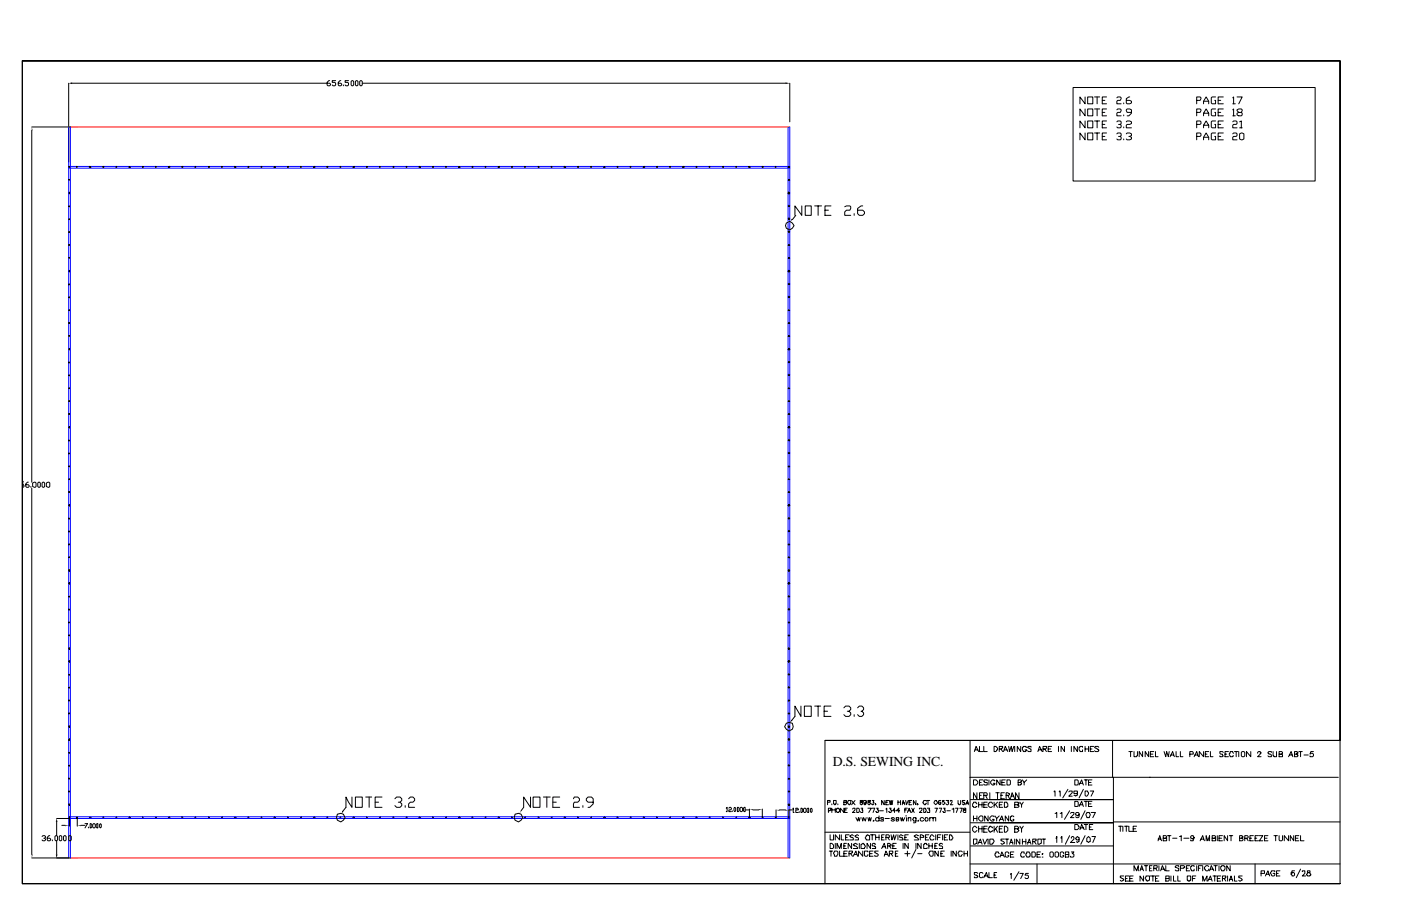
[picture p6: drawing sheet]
<svg xmlns="http://www.w3.org/2000/svg" width="432mm" height="279mm" viewBox="0 0 432 279" stroke-linecap="round" stroke-linejoin="round" font-family="sans-serif">
<defs><g id="words">
<text font-size="4.2" x="256.6" y="236.3">D.S. SEWING INC.</text>
</g></defs>
<g fill="none" stroke="#000" stroke-width=".31">
<path d="M6.9 18.8h406.1v209.5h-158.7v44.2M6.9 18.8v253.7h406.1M6.9 18.8h406.1v253.7M9.8 39.2h14M21.2 25.7v24.3M101.6 24.9l-.8 .5v.8l.3 .3h.5l.3-.3-.3-.5h-79.4M103.5 24.9h-1.1v.5h.8l.3 .3v.5l-.3 .3h-.5l-.3-.3M105 24.9l-.8 .5v.8l.3 .3h.5l.3-.6-.3-.2h-.8M105.8 26.2v.3M107.4 24.9h-1v.5h.8l.2 .3v.5l-.2 .3h-.6l-.2-.3M108.5 24.9l.5 .2v1.1l-.3 .3-.5-.3v-1.1zM109.5 25.1l.3-.2 .5 .2v1.1l-.2 .3-.6-.3z"/>
<path d="M110.9 25.1l.2-.2 .6 .2v1.1l-.3 .3-.5-.3zM111.7 25.7h130.4M243.4 25.7v11.9M330.7 27h74.6v28.8h-74.6zM334.4 29.9v2.1l-1.6-2.1v2.1M334.4 33.6v2.1l-1.6-2.1v2.1M334.4 37.3v2.1l-1.6-2.1v2.1M335.2 29.9h1.6v2.1h-1.6zM335.2 33.6h1.6v2.1h-1.6zM335.2 37.3h1.6v2.1h-1.6zM337.3 29.9h1.6M337.3 33.6h1.6"/>
<path d="M337.3 37.3h1.6M338.1 29.9v2.1M338.1 33.6v2.1M338.1 37.3v2.1M339.7 31h.8M339.7 34.7h.8M339.7 38.4h.8M341 29.9h-1.3v2.1h1.3M341 33.6h-1.3v2.1h1.3M341 37.3h-1.3v2.1h1.3M344.2 30.2l.3-.3h.8l.2 .3-.2 .8h-.8l-.3 .2v.8h1.3M344.2 33.9l.3-.3h.8l.2 .3-.2 .8h-.8l-.3 .2v.8h1.3"/>
<path d="M344.2 37.6l.3-.3h.8l.2 .3v.5l-.2 .3h-.5M345.3 38.4l.2 .2v.6l-.2 .2h-.8l-.3-.2M346.3 31.8v.2M346.3 35.5v.2M346.3 39.2v.2M347.1 37.6l.3-.3h.8l.5 .3v.5l-.5 .3h-.8l-.3 .2v.8h1.6M348.2 29.9l-1.1 .5v1.4l.3 .2h.8l.5-.2v-.6l-.5-.2h-1.1M348.7 34.7h-1.3l-.3-.6 .3-.5h.8l.5 .3v1l-.8 .8h-.5M368.8 31h1.1l.3-.8-.3-.3h-1.1v2.1M368.8 34.7h1.1l.3-.8-.3-.3h-1.1v2.1M368.8 38.4h1.1l.3-.3v-.5l-.3-.3h-1.1v2.1M370.9 32v-.8l.8-1.3 .8 1.3v.8"/>
<path d="M370.9 35.7v-.8l.8-1.3 .8 1.3v.8M370.9 39.4v-.8l.8-1.3 .8 1.3v.8M370.9 31.2h1.6M370.9 34.9h1.6M370.9 38.6h1.6M374.6 29.9h-1l-.3 .3v1.6l.3 .2h1v-1h-.2M374.6 33.6h-1l-.3 .3v1.6l.3 .2h1v-1h-.2M374.6 37.3h-1l-.3 .3v1.6l.3 .2h1v-1h-.2M375.4 31h.8M375.4 34.7h.8M375.4 38.4h.8M377 29.9h-1.6v2.1h1.6"/>
<path d="M377 33.6h-1.6v2.1h1.6M377 37.3h-1.6v2.1h1.6M379.9 30.2l.3-.3v2.1M379.9 33.9l.3-.3v2.1M379.9 37.6l.3-.3h.8l.3 .3v.5l-.3 .3h-.8l-.3 .2v.8h1.4M379.9 32h.8M379.9 35.7h.8M381.3 29.9h1.6l-1.1 2.1M381.8 34.7l-.5-.6v-.2l.5-.3h.8l.3 .5-.3 .6h-.8l-.5 .2v.6l.5 .2h.8l.3-.2v-.6l-.3-.2M382.1 37.6l.5-.3v2.1M382.1 39.4h.8M9.8 40.2v108.5"/>
<path d="M21.2 55.3h.2v.3h-.2zM21.2 51.3h.2v.3h-.2zM21.4 59.3v.5l-.2-.3zM23.5 51.3h.3v.3h-.3zM27.5 51.3l.5 .3h-.5zM27.8 51.3v.3M31.8 51.3h.2v.3h-.2zM31.8 51.3v.3M35.7 51.3h.3v.3h-.3zM39.7 51.6l.3-.3 .2 .3zM40 51.3v.3M43.9 51.3h.3v.3h-.3z"/>
<path d="M43.9 51.3v.3M47.9 51.3h.3v.3h-.3zM52.1 51.3h.3v.3h-.5zM52.1 51.3v.3M56.1 51.3h.3v.3h-.3zM56.1 51.3v.3M60.1 51.3h.2v.3h-.2zM64.3 51.3h.3v.3h-.3zM64.3 51.3v.3M68.3 51.3h.2v.3h-.2zM72.2 51.3l.6 .3h-.6zM72.5 51.3v.3"/>
<path d="M76.5 51.3h.2v.3h-.2zM76.5 51.3v.3M80.4 51.3h.3v.3h-.3zM84.7 51.3l.2 .3h-.5zM84.7 51.3v.3M88.6 51.3h.3v.3h-.3zM88.6 51.3v.3M92.6 51.3h.3v.3h-.3zM96.6 51.6l.5-.3v.3zM96.8 51.3v.3M100.8 51.3h.3v.3h-.3zM100.8 51.3v.3"/>
<path d="M104.8 51.3h.2v.3h-.2zM108.7 51.6l.6-.3v.3zM109 51.3v.3M113 51.3h.2v.3h-.2zM113 51.3v.3M116.9 51.3h.3v.3h-.3zM121.2 51.3h.2v.3h-.2zM121.2 51.3v.3M125.1 51.3h.3v.3h-.3zM129.1 51.3l.5 .3h-.5zM129.4 51.3v.3M133.3 51.3h.3v.3h-.3z"/>
<path d="M133.3 51.3v.3M137.3 51.3h.3v.3h-.3zM141.3 51.6l.3-.3 .2 .3zM141.6 51.3v.3M145.5 51.3h.3v.3h-.3zM145.5 51.3v.3M149.5 51.3h.3v.3h-.3zM153.5 51.6l.5-.3v.3zM153.7 51.3v.3M157.7 51.3h.3v.3h-.3zM157.7 51.3v.3M161.7 51.3h.2v.3h-.2z"/>
<path d="M165.9 51.3h.3v.3h-.3zM165.9 51.3v.3M169.9 51.3h.2v.3h-.2zM173.8 51.3l.6 .3h-.6zM174.1 51.3v.3M178.1 51.3h.2v.3h-.2zM178.1 51.3v.3M182 51.3h.3v.3h-.3zM186 51.6l.3-.3 .2 .3zM186.3 51.3v.3M190.2 51.3h.3v.3h-.3zM190.2 51.3v.3"/>
<path d="M194.2 51.3h.3v.3h-.3zM198.4 51.3h.3v.3h-.5zM198.4 51.3v.3M202.4 51.3h.3v.3h-.3zM202.4 51.3v.3M206.4 51.3h.2v.3h-.2zM210.3 51.6l.6-.3v.3zM210.6 51.3v.3M214.6 51.3h.2v.3h-.2zM214.6 51.3v.3M218.5 51.3h.3v.3h-.3zM222.8 51.3h.2v.3h-.2z"/>
<path d="M222.8 51.3v.3M226.7 51.3h.3v.3h-.3zM230.7 51.3l.5 .3h-.5zM231 51.3v.3M234.9 51.3h.3v.3h-.3zM234.9 51.3v.3M238.9 51.3h.3v.3h-.3zM242.9 55.6l.3-.3 .2 .3zM242.9 51.6l.3-.3 .2 .3zM243.2 59.3v.2h-.3h.3v.3v-.3h.2h-.2zM243.2 51.3v.3M243.2 55.3v.3"/>
<path d="M243.2 59.3v.2M334.4 41v2.1l-1.6-2.1v2.1M335.2 41h1.6v2.1h-1.6zM337.3 41h1.6M338.1 41v2.1M339.7 42.1h.8M341 41h-1.3v2.1h1.3M344.2 41.3l.3-.3h.8l.2 .3v.5l-.2 .3h-.5M345.3 42.1l.2 .2v.6l-.2 .2h-.8l-.3-.2M346.3 42.9v.2M347.1 41.3l.3-.3h.8l.5 .3v.5l-.8 .3M348.2 42.1l.5 .2v.6l-.5 .2h-.8l-.3-.2"/>
<path d="M368.8 42.1h1.1l.3-.3v-.5l-.3-.3h-1.1v2.1M370.9 43.1v-.8l.8-1.3 .8 1.3v.8M370.9 42.3h1.6M374.6 41h-1l-.3 .3v1.6l.3 .2h1v-1h-.2M375.4 42.1h.8M377 41h-1.6v2.1h1.6M379.9 41.3l.3-.3h.8l.3 .3v.5l-.3 .3h-.8l-.3 .2v.8h1.4M382.1 41.3l.5-.3 .8 .3v1.6l-.5 .2-.8-.2zM21.2 79.4h.2v.2h-.2zM21.2 75.4h.2v.3h-.2zM21.2 71.4h.2v.3h-.2zM21.2 67.5h.2v.2h-.2z"/>
<path d="M21.2 63.5h.2v.3h-.2zM242.4 68.8l1-.5 .8 .5 .5 .8-.5 .8-.8 .5-1-.5-.3-.8zM242.9 79.6l.3-.2 .2 .2zM242.9 75.7l.3-.3 .2 .3zM242.9 71.4h.5l-.2 .3zM242.9 67.5h.5l-.2 .2zM242.9 63.5h.5l-.2 .3zM243.2 63.2v.3M243.2 67.2v.3M243.2 71.2v.2M243.2 75.4v.3M243.2 79.4v.2"/>
<path d="M245.3 66.4l-1.1 1.3M247.1 63.5v2.9l-2.1-2.9v2.9M248.2 63.5h1.8v2.9h-1.8zM251.1 63.5h2.1M252.1 63.5v2.9M254.3 64.8h1M256.1 63.5h-1.8v2.9h1.8M260.3 63.8l.6-.3h1l.3 .3-.3 1h-1l-.6 .6v1h1.9M263.3 65.9v.5M265.9 63.5h-.5l-1.1 .8v1.6l.5 .5h1.1l.5-.5v-.5l-.5-.6h-1.6M21.2 99.5h.2v.2h-.2zM21.2 95.5h.2v.3h-.2z"/>
<path d="M21.2 91.5h.2v.3h-.2zM21.2 87.6h.2v.2h-.2zM21.4 83.3v.6l-.2-.3zM242.9 99.7l.3-.2 .2 .2zM242.9 95.8l.3-.3 .2 .3zM242.9 91.5h.5l-.2 .3zM242.9 87.6h.5l-.2 .2zM243.2 83.3v.3h-.3h.3v.3v-.3h.2h-.2zM243.2 83.3v.3M243.2 87.3v.3M243.2 91.3v.2M243.2 95.5v.3"/>
<path d="M243.2 99.5v.2M21.2 119.6h.2v.3h-.2zM21.2 115.6h.2v.3h-.2zM21.2 111.7h.2v.2h-.2zM21.2 103.5h.2v.2h-.2zM21.4 107.4v.5l-.2-.2zM242.9 119.9l.3-.3 .2 .3zM242.9 115.6h.5l-.2 .3zM242.9 111.7h.5l-.2 .2zM242.9 103.7l.3-.2 .2 .2zM243.2 107.4v.3h-.3h.3v.2v-.2h.2h-.2zM243.2 103.5v.2"/>
<path d="M243.2 107.4v.3M243.2 111.4v.3M243.2 115.4v.2M243.2 119.6v.3M21.2 139.7h.2v.3h-.2zM21.2 135.7h.2v.3h-.2zM21.2 127.5h.2v.3h-.2zM21.2 123.6h.2v.2h-.2zM21.4 131.5v.5l-.2-.2zM242.9 139.7h.5l-.2 .3zM242.9 135.7h.5l-.2 .3zM242.9 127.8l.3-.3 .2 .3z"/>
<path d="M242.9 123.8l.3-.2 .2 .2zM243.2 131.5v.3h-.3h.3v.2v-.2h.2h-.2zM243.2 123.6v.2M243.2 127.5v.3M243.2 131.5v.3M243.2 135.5v.2M243.2 139.4v.3M7.1 149.2l.3 .6-.3 .5M7.1 148.4v.3M8.7 148.7l-.8 .5v.8l.3 .3h.5l.3-.5-.3-.3h-.8M9.5 150v.3M9.8 150.5v113"/>
<path d="M10.1 149l.5-.3 .5 .3v1l-.3 .3-.7-.3zM11.6 149l.3-.3 .5 .3v1l-.2 .3-.6-.3zM13 149l.2-.3 .6 .3v1l-.3 .3-.5-.3zM14.3 149l.5-.3 .5 .3v1l-.2 .3-.8-.3zM21.2 159.8h.2v.3h-.2zM21.2 151.6h.2v.3h-.2zM21.2 147.6h.2v.3h-.2zM21.2 143.7h.2v.2h-.2zM21.4 155.6v.5l-.2-.3zM242.9 159.8h.5l-.2 .3zM242.9 151.9l.3-.3 .2 .3zM242.9 147.9l.3-.3 .2 .3z"/>
<path d="M242.9 143.9l.3-.2 .2 .2zM243.2 155.6v.2h-.3h.3v.3v-.3h.2h-.2zM243.2 143.7v.2M243.2 147.6v.3M243.2 151.6v.3M243.2 155.6v.2M243.2 159.5v.3M21.2 175.7h.2v.5zM21.2 171.7h.2v.3h-.2zM21.2 167.7h.2v.3h-.2zM21.2 163.8h.2v.2h-.2zM21.4 179.7v.5l-.2-.3z"/>
<path d="M242.9 179.9h.3v.3v-.3h.2h-.2v-.2v.2zM242.9 175.9l.3-.2 .2 .2h-.2v.3v-.3zM242.9 172l.3-.3 .2 .3zM242.9 168l.3-.3 .2 .3zM242.9 163.8h.5l-.2 .2zM243.2 163.5v.3M243.2 167.7v.3M243.2 171.7v.3M243.2 175.7v.2M243.2 179.7v.2M21.2 199.8h.2v.5zM21.2 195.8h.2v.3h-.2z"/>
<path d="M21.2 191.8h.2v.3h-.2zM21.2 187.9h.2v.2h-.2zM21.2 183.9h.2v.2h-.2zM242.9 196.1l.3-.3 .2 .3zM242.9 192.1l.3-.3 .2 .3zM242.9 187.9h.5l-.2 .2zM242.9 183.9h.5l-.2 .2zM243.2 183.6v.3M243.2 187.6v.3M243.2 191.8v.3M243.2 195.8v.3M243.2 199.8v.2"/>
<path d="M21.2 219.9h.2v.2h-.2zM21.2 215.9h.2v.3h-.2zM21.2 211.9h.2v.3h-.2zM21.2 208h.2v.2h-.2zM21.4 203.7v.6l-.2-.3zM242.9 216.2l.3-.3 .2 .3zM242.9 211.9h.5l-.2 .3zM242.9 208h.5l-.2 .2zM242.9 204h.3v.3v-.3h.2h-.2v-.3v.3zM242.9 200l.3-.2 .2 .2h-.2v.3v-.3zM243.2 203.7v.3M243.2 207.7v.3"/>
<path d="M243.2 211.7v.2M243.2 215.9v.3M243.2 219.9v.2M246.9 217.8v3.1l-1.9-3.1v3.1l-1.1 1.3M247.9 217.8h2.1v3.1h-2.1zM251.1 217.8h1.8M252.1 217.8v3.1M254 219.3h1.1M256.1 217.8h-2.1v3.1h2.1M260.1 218.3l.5-.5h1.1l.5 .5v.5l-.5 .5h-.6M261.7 219.3l.5 .6v.5l-.5 .5h-1.1l-.5-.5M264.3 218.3l.5-.5h.8l.6 .5v.5l-.8 .5"/>
<path d="M265.6 219.3l.6 .6v.5l-.6 .5h-.8l-.5-.5M21.2 240h.2v.2h-.2zM21.2 236h.2v.3h-.2zM21.2 232h.2v.3h-.2zM21.2 223.8h.2v.6zM21.4 227.8v.5h-.2zM242.4 223l.8-.2 1 .2 .3 1.1-.3 .8-1 .5-.8-.5-.6-.8zM242.9 236h.5l-.2 .3zM242.9 232h.5l-.2 .3zM242.9 228.1h.3v-.3v.3h.2l-.2 .2zM242.9 224.1l.3-.3 .2 .3h-.2v.3v-.3zM242.9 220.1l.3-.2 .2 .2z"/>
<path d="M243.2 223.8v.3M243.2 227.8v.3M243.2 231.8v.2M243.2 235.7v.3M243.2 240v.2M254.3 228.3h158.7M263.3 220.4v.5M299 239.7h44.2M299 228.3v44.2M300.3 231.8l.5-1.6 .8 1.6M300.6 231.2h.8M301.9 230.2v1.6h1"/>
<path d="M303.2 230.2v1.6h1.1M306.4 230.2h.5l.5 .5v.5h-.2l-.3 .6h-.5zM308 231l1-.3v-.5h-1v1.6M308.5 231l.5 .8M309.3 231.8l.5-1.6 .8 1.6M309.6 231.2h.8M310.9 230.2l.2 1.6 .6-1.6 .2 1.6 .6-1.6M312.7 230.2v1.6M314.6 230.2v1.6l-1.1-1.6v1.6M316.4 230.5h-.2v-.3h-.8v.3h-.3v.7l.3 .6h.8l.2-.6h-.5M317.8 230.5v-.3h-.8l-.3 .3 1.1 .5v.8h-.8l-.3-.3M319.9 231.8l.5-1.6 .8 1.6"/>
<path d="M320.1 231.2h.8M321.5 231h.8l.2-.3v-.5h-1v1.6M322 231l.5 .8M323.1 231h.7M324.1 230.2h-1v1.6h1M326.2 230.2v1.6M328.1 230.2v1.6l-1.1-1.6v1.6M330.2 230.2v1.6M332.1 230.2v1.6l-1.1-1.6v1.6M333.6 230.5v-.3h-.8v.3h-.2v.7l.2 .6h.8v-.6M334.4 231h1.1M334.4 230.2v1.6"/>
<path d="M335.5 230.2v1.6M336 231h.5M337.1 230.2h-1.1v1.6h1.1M338.7 230.5l-.3-.3h-.8l-.3 .3 1.1 .5 .3 .5-.3 .3h-.8l-.3-.3M342.9 228.3v11.4M347.9 231.8h1.1M348.5 231.8v1.6M349.5 231.8v1.6h.8v-.3h.3v-1.3M352.2 231.8v1.6l-1.1-1.6v1.6M354 231.8v1.6l-1-1.6v1.6M354.3 239.7h58.2M354.5 239.7h-11.3v32.8"/>
<path d="M354.5 232.6h.8M355.6 231.8h-1.1v1.6h1.1M356.1 231.8v1.6h.8M358.8 231.8l.5 1.6 .3-1.6 .5 1.6 .3-1.6M360.6 233.4l.8-1.6 .5 1.6M360.9 232.8h.8M362.5 231.8v1.6h.8M363.8 231.8v1.6h.8M366.7 232.6h1.1v-.6l-.3-.2h-.8v1.6M368 233.4l.8-1.6 .6 1.6M368.3 232.8h.8M370.9 231.8v1.6l-1.3-1.6v1.6"/>
<path d="M371.5 232.6h.5M372.5 231.8h-1v1.6h1M373.1 231.8v1.6h.8M377 232l-.2-.2h-.8v.5l.2 .3h.6l.2 .5-.2 .3h-.8v-.3M377.6 232.6h.5M378.6 231.8h-1v1.6h1M380.2 232.3l-.3-.5h-.8v.5h-.2l.2 1.1h.8v-.3h.3M380.5 231.8h1M381 231.8v1.6M381.8 231.8v1.6M382.6 232l.3-.2h.5l.2 .2v1.1l-.2 .3h-.5l-.3-.3zM385.5 231.8v1.6l-1.3-1.6v1.6"/>
<path d="M387.6 232.3l.3-.5h.5l.3 .5h-.3v.3l-.8 .8h1.1M391.8 232v-.2h-.7l-.3 .2 .3 .6h.5l.2 .2v.6h-.7l-.3-.3M392.4 231.8v1.3h.2v.3h.8v-1.6M394.2 232.6h.8l.3-.3-.3-.5h-.8v1.6h1.1v-.6l-.5-.2M397.1 233.4l.8-1.6 .6 1.6M397.4 232.8h.8M399 232.6h.8l.2-.6h-.2v-.2h-.8v1.6h.8l.2-.6-.5-.2M400.3 231.8h1.1M400.8 231.8v1.6M401.9 232.8h1.3M404.8 231.8h-.8l-.2 .8 .2-.3h.5l.3 .3v.5l-.3 .3h-.7v-.3M13 258l.2-.3h.6l.2 .5-.5 .3"/>
<path d="M13.8 258.5l.2 .3-.2 .5h-.6l-.2-.3M15.3 257.7l-.7 .5v.8l.2 .3h.5l.3-.3-.3-.5h-.7M16.1 259v.3M16.9 258l.3-.3 .5 .3v1l-.2 .3-.6-.3zM17.5 252.4h3.7M17.5 253.5v4.2M17.5 259.3v4.2M18.3 258l.2-.3 .6 .3v1l-.3 .3-.5-.3zM19.1 254.5h1M19.6 258l.2-.3 .6 .3v1l-.3 .3-.5-.3zM21.2 252.1l.2-.2v.5h-.2zM21.2 247.9h.2v.5z"/>
<path d="M21.2 243.9h.2v.3h-.2zM21.4 257.7l.6 .3v1l-.3 .3-.5-.3v-1zM21.4 251.9v2.9M23.5 252.1l.3-.2v.5h-.3zM23.8 252.1v2.7M24.9 254.5h1.3M26.2 254h.8l-.8 1.3M27.3 255.1v.2M27.5 252.1l.3-.2v.2h.2l-.2 .3h-.3zM27.8 254l.5 .3v.8l-.3 .2h-.2zM28.6 254.3l.2-.3 .6 .3v.8l-.3 .2-.5-.2zM29.6 254.3l.6-.3v1.3l-.6-.2z"/>
<path d="M30.7 254.3l.3-.3 .2 .3v.8l-.2 .2-.3-.2zM31.8 251.9l.2 .5h-.2zM31.8 251.9v.2M35.7 252.1l.3-.2v.5h-.3zM39.7 252.1h.3v-.2v.2h.2l-.2 .3zM43.9 251.9l.3 .5h-.3zM43.9 251.9v.2M48.2 251.9v.5h-.3zM52.1 251.9l.3 .5-.5-.3h.2zM52.1 251.9v.2M56.1 251.9l.3 .5h-.3zM56.1 251.9v.2"/>
<path d="M60.1 252.1l.2-.2v.5h-.2zM64.3 251.9l.3 .5h-.3zM64.3 251.9v.2M68.3 252.1l.2-.2v.5h-.2zM72.2 252.1l.3-.2v.2h.3l-.3 .3h-.3zM76.5 251.9l.2 .5h-.2zM76.5 251.9v.2M80.4 252.1l.3-.2v.5h-.3zM84.4 252.1h.3v-.2v.2h.2l-.2 .3zM88.6 251.9l.3 .5h-.3zM88.6 251.9v.2M92.6 252.1l.3-.2v.5h-.3z"/>
<path d="M96.6 252.1h.2v-.2l.3 .5zM96.8 251.9v.2M100.8 251.9l.3 .5h-.3zM100.8 251.9v.2M104 251.1l1-.3 .8 .3 .6 1-.6 .8-.8 .6-1-.6-.3-.8zM104.8 252.1l.2-.2v.5h-.2zM108.5 245.8v3.2l-1.9-3.2v3.2l-1 1.3M108.7 252.1h.3v-.2l.3 .5zM109 251.9v.2M109.5 245.8h2.2v3.2h-2.2zM112.7 245.8h1.9M113 251.9l.2 .5h-.2z"/>
<path d="M113 251.9v.2M113.8 245.8v3.2M115.6 247.4h1.1M116.9 252.1l.3-.2v.5h-.3zM117.7 245.8h-2.1v3.2h2.1M121.2 251.9l.2 .5h-.2zM121.2 251.9v.2M121.7 246.3l.5-.5h1.1l.5 .5v.6l-.5 .5h-.5M123.3 247.4l.5 .5v.5l-.5 .6h-1.1l-.5-.6M124.9 248.4v.6M125.4 251.9v.5h-.3zM125.9 246.3l.6-.5h.8l.5 .5v.6l-.5 .5h-.8l-.6 .5v1.1h1.9"/>
<path d="M129.4 251.9v.2h.2l-.5 .3zM133.3 251.9l.3 .5h-.3zM133.3 251.9v.2M137.3 252.1l.3-.2v.5h-.3zM141.3 252.1h.3v-.2v.2h.2l-.2 .3zM145.5 251.9l.3 .5h-.3zM145.5 251.9v.2M149.5 252.1l.3-.2v.5h-.3zM153.5 252.1h.2v-.2l.3 .5zM153.7 251.9v.2M157.7 251.9l.3 .5h-.3zM157.7 251.9v.2"/>
<path d="M158.8 251.1l1-.3 .8 .3 .5 1-.5 .8-.8 .6-1-.6-.3-.8zM161.7 252.1l.2-.2v.5h-.2zM163.5 245.8v3.2l-2.1-3.2v3.2l-.8 1M164.3 245.8h2.1v3.2h-2.1zM165.9 251.9l.3 .5h-.3zM165.9 251.9v.2M167.5 245.8h2.1M168.5 245.8v3.2M169.9 252.1l.2-.2v.5h-.2zM170.4 247.4h1M172.5 245.8h-2.1v3.2h2.1M173.8 252.1l.3-.2v.2h.3l-.3 .3h-.3z"/>
<path d="M176.7 246.3l.3-.5h1.1l.5 .5v.6l-.5 .5h-1.1l-.3 .5v1.1h1.9M178.1 251.9l.2 .5h-.2zM178.1 251.9v.2M179.7 248.4v.6M182 252.1l.3-.2v.5h-.3zM182.8 247.4h-1.6l-.5-.5v-.6l.5-.5h1.1l.5 .5v1.6l-1 1.1h-.6M186 252.1h.3v-.2v.2h.2l-.2 .3zM190.2 251.9l.3 .5h-.3zM190.2 251.9v.2M194.2 252.1l.3-.2v.5h-.3zM198.2 252.1h.2v-.2l.3 .5zM198.4 251.9v.2"/>
<path d="M202.4 251.9l.3 .5h-.3zM202.4 251.9v.2M206.4 252.1l.2-.2v.5h-.2zM210.3 252.1h.3v-.2l.3 .5zM210.6 251.9v.2M214.6 251.9l.2 .5h-.2zM214.6 251.9v.2M218.5 252.1l.3-.2v.5h-.3zM222.8 251.9l.2 .5h-.2zM222.8 251.9v.2M223.8 249.2l.3-.2v1.3h-.3M224.6 249.2l.3-.2 .5 .2-.2 .6h-.6v.5h.8"/>
<path d="M225.7 250v.3M226.2 249.2l.3-.2 .2 .2v.8l-.2 .3-.3-.3zM226.7 252.1l.3-.2v.5h-.3zM227.3 249l.5 .2v.8l-.3 .3h-.2zM228.1 249.2l.2-.2 .6 .2v.8l-.3 .3-.5-.3zM229.1 249.2l.6-.2v1.3l-.6-.3zM229.7 249.8h1.3M230.7 252.1l.3-.2v.2h.2l-.2 .3h-.3zM231 249.5v2.6M232 249.8h1.9M234.9 251.9l.3 .5h-.3zM234.9 249.5v2.6"/>
<path d="M238.9 252.1l.3-.2v.5h-.3zM239.2 249.8v2.3M240.2 249.8h1.9M242.9 252.1h.3v-.2v.2h.2l-.2 .3zM242.9 248.2l.3-.3 .2 .3h-.2v.2v-.2zM242.9 244.2l.3-.3 .2 .3zM242.9 240.2l.3-.2 .2 .2zM243.2 243.9v.3M243.2 247.9v.3M244.2 249.8h-1v2.3M244.5 249.5v-.3v1.4h.2M245.3 249.5v-.3h.5l.3 .3v.3h-.8v.8h.8"/>
<path d="M246.3 250.3v.3M246.9 249.2l.5 .3v.8l-.3 .3h-.2zM247.6 249.5l.3-.3 .5 .3v.8l-.2 .3-.6-.3zM248.7 249.5l.5-.3v1.4l-.5-.3zM249.8 249.5l.2-.3 .3 .3v.8l-.3 .3-.2-.3zM254.3 256.6h44.7M255.1 247.4h.8v-.5h-.8v1.3M255.3 250h.6v-.2h.2v-.6h-.8v1.4M255.9 257.4v1.6h1v-1.6M256.4 247.9v.3zM256.4 249.8h1M256.4 249.2v1.4"/>
<path d="M256.9 246.9h.8v1h-.3v.3l-.5-.3zM257.4 249.2v1.4M257.7 249.5h.3v-.3h.5v.3h.3v.8h-.3v.3h-.5v-.3h-.3zM258.2 247.9v.3zM258.8 257.4v1.6l-1.4-1.6v1.6M259.3 257.4v1.6h.8M260.1 249.2v1.4l-1.1-1.4v1.4M260.1 247.4h.8v-.5h-.8v1.3h.5l.3-.3v-.5h-.3M260.3 249.8h.6M260.6 258.2h.5M261.1 249.2h-.8v1.4h.8M261.4 246.9h.8v1a.56 .56 0 0 1-.8 0 .56 .56 0 0 1 0-.8z"/>
<path d="M261.7 257.4h-1.1v1.6h1.1M262.5 246.9l1 1.3M262.7 249.5l.3-.3h.5v.6l-.8 .8h.8M263 257.7l-.3-.3-.8 .3 .3 .5h.5l.3 .3v.5h-1.1M263.5 246.9l-1 1.3M263.8 252.1l.5 1.1 .3-1.1 .2 1.1 .3-1.1M264.1 249.2h.5l.2 .3v.8l-.2 .3h-.5zM264.6 257.7l-.3-.3-.8 .3 .3 .5h.5l.3 .3v.5h-1.1M265.1 246.9l.3 .5 .5 .2-.3 .6-.5-.3v-.5h.5l.3-.5zM265.4 249.2h.5l-.3 .6h.3v.8h-.5l-.3-.3M265.6 252.1l.3 1.1 .3-1.1 .5 1.1 .3-1.1M267 257.7h.2v-.3l.8 .3v1.3h-1l-.3-.5z"/>
<path d="M267 247.1v.3l-.6 .2-.2-.2v-.5h.8v1h-.3v.3l-.5-.3M267.5 246.9v.2l.8 .5-.3 .6-.5-.3v-.5h.5l.3-.5zM267.5 249.2h1.1l-.8 1.4M267.5 252.1l.3 1.1 .2-1.1 .3 1.1 .3-1.1M268.3 257.4h1.3M268.8 249.2h.8l-.5 1.4M268.8 246.9h.5l-.2 .5h.2v.5l-.2 .3-.5-.3M268.8 257.4v1.6M269.1 253.2l.2-.3v.3zM269.9 247.9v.3M269.9 258.2h1M269.9 257.4v1.6"/>
<path d="M270.1 249.2h.6l-.3 .6 .5 .2-.2 .6h-.6v-.3h-.2M270.9 252.4l-.2-.3h-.6l-.2 .3v.5l.2 .3h.6l.2-.3M270.9 251.6v1.6M270.9 257.4v1.6M271.2 250h1.1M271.7 258.2h.6M272.3 252.4v-.3h-.8l.2 .6h.6v.5h-.8v-.3M272.5 257.4h-.8v1.6h.8M272.5 246.9v1.3l-.8-1.3v1.3M272.8 252.4h1.3M273 258.2h1.1v-.5l-.3-.3h-.8v1.6M273 249.5l.3-.3v1.4"/>
<path d="M273 247.4h.6M273.6 258.2l.5 .8M273.8 246.9h-.8v1.3h.8M274.1 249.2h.5l-.2 .6 .5 .2-.3 .6h-.5v-.3h-.3M274.1 246.9l.3 1.3 .2-1.3 .3 1.3 .3-1.3M274.6 257.4l.3 1.6 .5-1.6 .3 1.6 .5-1.6M275.7 252.4l-.3-.3h-.5l-.3 .3 1.1 .5-.3 .3h-.5l-.3-.3M276 250h-.8l.5-.8v1.4M276.2 252.7h.8v-.6h-.8v1.1h.6l.2-.3M276.8 247.4h.7M276.8 246.9v1.3M276.8 257.4v1.6"/>
<path d="M277.3 250h-1.1l.8-.8v1.4M277.5 252.1l.3 1.1 .3-1.1 .2 1.1 .6-1.1M277.5 246.9v1.3M278.1 248.2l.2-1.3 .6 1.3M278.1 247.6h.8M278.3 257.7l-.5-.3-.5 .3v.5h.8l.2 .6v.2h-1M278.9 249.8h.5M278.9 258.2h.5M279.1 251.6h.3zM279.1 246.9l.3 1.3 .5-1.3M279.4 252.1v1.1M279.7 249.2h-.8v1.4"/>
<path d="M279.7 250.6l.5-1.4 .5 1.4M279.9 257.4h-1v1.6h1M279.9 252.4l.3-.3h.5v1.1M279.9 250h.6M279.9 252.1v1.1M280.2 247.4h.5M281 246.9h-.8v1.3h.8M281 249.2l.8 1.4M281.8 249.2l-.8 1.4M282.3 246.9v1.3l-.8-1.3v1.3M282.3 252.1v1.4l-.3 .2h-.5M282.3 252.4l-.3-.3h-.5l-.2 .6 .2 .5h.5l.3-.3"/>
<path d="M282.8 253.2l.3-.3v.3zM282.8 247.9v.3M283.1 257.7l-.5-.3-.8 .3 .2 .5h.6l.5 .6v.2h-1.3M283.4 249.5v-.3h.8v.6l-.8 .8h.8M283.6 258.2h1.1v-.5l-1.1-.3v1.6M284.7 249.2h.5l.3 .6-.3 .8h-.5zM284.7 252.4l-.3-.3h-.5l-.3 .3v.5l.3 .3h.5l.3-.3M285.2 252.1h.6l.2 .3v.5l-.2 .3h-.6l-.2-.5zM285.2 258.2h.6M285.5 247.1v-.2h-.8v.2a.56 .56 0 0 0 0 .8 .56 .56 0 0 0 .8 0v-.3M285.8 249.2h.7l-.2 .6h.2v.8h-.7v-.3M285.8 246.9h.7"/>
<path d="M286 246.9v1.3M286.3 257.4h-1.1v1.6h1.1M286.5 252.4l.3-.3h.5l.3 .3v.8M286.5 252.1v1.1M287.6 252.4v-.3h.8v1.1M287.9 258l-.8-.6-.6 .8 .3 .8h.8l.3-.2M288.1 246.9h.6l.2 .5-.5 .8-.5-.6zM288.1 249.2h.8l-.5 1.4M288.4 257.4v1.6M288.9 258.2h.8M289.5 249.2h.7l-.5 1.4M290 257.4h-1.1v1.6"/>
<path d="M290 246.9h-.5l-.3 .2v.8l.5 .3v-.3h.3v-.5h-.8v.2M290.5 257.4v1.6M290.8 249.2h.5l-.3 .6h.3v.8h-.5v-.3h-.3M291 246.9h-.5v.5l.3-.3 .5 .5-.5 .6-.3-.3M291 258.2h.6M291.6 246.9h.8l-.3 .5h.3v.5l-.3 .3-.5-.3M291.8 250h1.1M292.1 257.4h-1.1v1.6h1.1M292.6 257.4h.6l.5 .8-.3 .8h-.8zM292.9 247.1v-.2h.5v.5l-.5 .8h.8M293.4 249.5l.6-.3v1.4M294.5 249.2h.8l-.6 1.4"/>
<path d="M295.3 246.9v1h.2v.3l.6-.3v-1M295.8 249.2h.8l-.5 1.4M297.1 249.2l-.2 .3 .2 .3h.6v.8h-.6l-.2-.3 .2-.5h.6v-.6zM297.4 246.9h-.8v.5h.5v.2h.3l-.3 .6-.5-.3M297.7 248.2l.5-1.3 .2 1.3M297.9 247.6h.5M299.2 246.6h44M299.2 253.7h44M300 240.5h.8l.6 .5v.6l-.6 .5h-.8zM300 258.8h1.1v1.3l-1.1 .2zM300 252.4h1.1M300 251.6v1.6"/>
<path d="M301.1 247.9l-.3-.5h-.8l-.2 .5v.8h.2v.3h.8v-.3h.3M301.1 244.5v1.8l-1.1-1.8v1.8M301.1 255.3l-.5-.5-.8 .5v.8l.5 .5 .8-.5M301.1 251.6v1.6M301.6 248.2h1.1M301.6 255.6h1.1M301.6 247.4v1.6M301.6 254.8v1.8M301.6 259.8h.8M301.9 241.3h.5M301.9 245.3h.5M302.2 251.6h.5l.2 .3v1l-.2 .3h-.5l-.6-.5v-.6z"/>
<path d="M302.7 247.4v1.6M302.7 254.8v1.8M302.9 240.5h-1v1.6h1M302.9 244.5h-1v1.8h1M302.9 258.8l.6 1.5 .8-1.5M303.2 245.3h1.1v-.6l-.3-.2h-.8v1.8M303.2 248.2h.8M303.2 255.6h.8M303.7 245.3l.6 1M304.3 240.8v-.3h-.8l-.3 .3 .3 .5h.8v.8h-.8l-.3-.3M304.3 247.4h-1.1v1.6h1.1M304.3 254.8h-1.1v1.8h1.1"/>
<path d="M304.5 251.6v1.6l-1-1.6v1.6M304.5 258.8v1.5M304.8 240.5v1.6M305.1 258.8h1l.3 .8-.5 .7h-.8zM305.1 244.5v1.8M305.9 247.9l-.3-.5h-.5l-.3 .5h-.3v.5l.6 .6h.5l.3-.3M305.9 255.3v-.2l-.8-.3-.6 .8 .6 1 .8-.2v-.3M306.4 251.9l-.3-.3h-.5l-.5 .5v.6l.5 .5h.5l.3-.5h-.5M306.4 247.4v1.6M306.4 254.8v1.8M306.7 240.8h-.3v-.3h-.5l-.6 .5v.6l.6 .5h.5v-.3h.3v-.2h-.6M306.7 251.6l.5 .8v.8"/>
<path d="M306.9 248.2l.5 .8M306.9 244.5h1.1M306.9 255.6l.5 1M307.4 247.4l-1 1M307.4 244.5v1.8M307.4 254.8l-1 1.3M308 253.2l.8-1.6 .5 1.6M308 248.2h.8M308 255.6h.8M308 251.6l-.8 .8M308.2 240.5v1.6l-1-1.6v1.6M308.2 252.7h.8"/>
<path d="M308.5 245.3h.5M308.8 241.3h.8M309 247.4h-1v1.6h1M309 254.8h-1v1.8h1M309.6 247.4h.8l.2 .5v.8h-.2v.3h-.8zM309.6 254.8h.5l.5 .5v.8l-.5 .5h-.5zM309.6 244.5h-1.1v1.8h1.1M309.6 258.8h-1.1v.5l1.1 .5v.3l-.6 .2-.5-.2M309.8 240.5h-1v1.6h1M309.8 258.8h1.1M310.1 245.3h.8l.2-.6-1-.2v1.8M310.4 240.5h.7l.3 .3v1l-.3 .3h-.7z"/>
<path d="M310.4 258.8v1.5M310.6 245.3l.5 1M310.9 251.6v1.6l-1.1-1.6v1.6M311.4 246.3l.5-1.8 .8 1.8M311.4 259.8h.8M311.7 245.5h.8M312.5 251.9l-.3-.3h-.5v.3h-.3v1h.3v.3h.5l.3-.3v-.2h-.3M312.7 248.2h1.1v-.3h.3l-.3-.5h-1.1v1.6h1.1l.3-.3v-.3l-.6-.2M312.7 255.6h1.1l.3-.3-.6-.5h-.8v1.8h.8l.6-.5-.6-.5M312.7 258.8v1.5M313.8 241.3h.8v-.3h.3l-.3-.5h-.8v1.6h.8v-.3h.3v-.2l-.6-.3M314.1 244.5v1.8l-1.1-1.8v1.8"/>
<path d="M314.3 247.4l.6 .8v.8M314.3 258.8v1.5l-1-1.5v1.5M314.3 254.8l.6 .8v1M315.1 240.5l.5 .8v.8M315.1 258.8v1.5M315.1 259.6h1.1M315.4 247.4l-.5 .8M315.4 254.8l-.5 .8M316.2 258.8v1.5M316.4 240.5l-.8 .8M316.7 259.8h.8M318.3 259.6l1.1-.3v-.5h-1.1v1.5"/>
<path d="M318.8 259.6l.6 .7M319.9 258.8h1v1.3l-1 .2zM321.2 258.8h1.1M321.7 258.8v1.5M324.9 244.2v-.3h.3v1.6M325.2 250.8l.5-.2v1.5M325.4 258.5l.3-.5v1.8M326.5 244.2v-.3h.3v1.6M326.8 250.8l.5-.2v1.5M327 258.5l.3-.5v1.8M329.1 243.4l-1.5 2.7M329.4 244.2l.3-.3h.8v.6l-1.1 1h1.1"/>
<path d="M329.7 250l-1.6 2.7M329.7 257.7l-1.4 2.6M329.9 250.8l.3-.2h.8v.5l-1.1 1h1.1M330.2 258.5l.3-.5 .5 .2v.6l-1.1 1h1.4M331.3 240.5h.8l.2 .3v1l-.2 .3h-.8zM331.3 247.1h.8l.2 .3v1l-.2 .3h-.8zM331.3 254.3h.8l.2 .5h.3v.5l-.5 .6h-.8zM332.1 244.5v.2h-1.1v-.8h1.1v1.4l-.6 .2-.5-.2M332.6 242.1l.8-1.6 .5 1.6M332.6 248.7l.8-1.6 .5 1.6M332.6 251.1v.3l-.5 .2-.6-.2v-.6l.3-.2h.5l.3 .2v1.1l-.3 .2h-.5l-.3-.2M332.6 258.8l-.3 .2h-.5v-.2h-.3l.6-.8 .5 .2v1.4l-.5 .2-.3-.2"/>
<path d="M332.8 255.9l.6-1.6 .8 1.6M332.8 241.6h.8M332.8 248.2h.8M333.1 255.3h.8M333.9 243.4l-1.3 2.7M334.2 240.5h1M334.2 247.1h1M334.2 254.3h1M334.4 243.9h.8l.3 .6-.5 1-.6-.2zM334.4 250l-1.3 2.7M334.4 257.7l-1.3 2.6M334.7 240.5v1.6"/>
<path d="M334.7 247.1v1.6M334.7 254.3v1.6M335 250.6h.8l.2 .5-.2 1h-.8l-.3-.7zM335 258.5l.5-.5 .5 .5v1.1l-.5 .2-.5-.2zM335.5 241.3h.8M335.5 247.9h.8M335.8 255.1h.5M336 243.9h1.1l-.8 1.6M336.3 250.6h1.3l-.8 1.5M336.5 240.5h-1v1.6h1M336.5 247.1h-1v1.6h1M336.5 258h1.1l-.8 1.8"/>
<path d="M336.8 254.3h-1v1.6h1M343.2 253.5h69.8M344.8 254.8h1M345.3 254.8v1.6M346.1 254.8v1.6M346.6 254.8h1.1M347.1 254.8v1.6M347.9 254.8v1.6h1.1M349.2 255.6h.8M350.3 254.8h-1.1v1.6h1.1M356.9 259.3l.6-1.6 .5 1.6M356.9 258.8h.8"/>
<path d="M358.5 258.5h.8l.3-.3-.3-.5h-.8v1.6h1.1v-.8h-.6M359.8 257.7h1.1M360.4 257.7v1.6M361.4 258.5h1.3M363.5 258l.6-.3v1.6M364.9 258.5h1.5M368 258.2l-.5 .6-.5-.3v-.5l.2-.3h.6l.2 .8-.2 .8h-.8v-.3M369.9 259.3l.8-1.6 .5 1.6M370.2 258.8h.7M371.7 259.3v-1.6l.6 1.6 .5-1.6v1.6M373.6 258.5h.8l.2-.3-.2-.5h-.8v1.6h1v-.8h-.5M375.2 257.7v1.6"/>
<path d="M375.7 258.5h.8M376.8 257.7h-1.1v1.6h1.1M378.4 257.7v1.6l-1.1-1.6v1.6M378.9 257.7h1M379.4 257.7v1.6M382.1 258.5h.8v-.3h.2l-.2-.5h-.8v1.6h.8l.2-.3v-.2l-.5-.3M383.6 258.5h.8l.3-.5-.3-.3h-.8v1.6M384.2 258.5l.5 .8M385.2 258.5h.6M386.3 257.7h-1.1v1.6h1.1M386.8 258.5h.5M387.9 257.7h-1.1v1.6h1.1"/>
<path d="M388.1 257.7h1.1l-1.1 1.6h1.1M389.7 258.5h.8M390.8 257.7h-1.1v1.6h1.1M392.6 257.7h1.1M393.2 257.7v1.6M394.2 257.7v1.3l.3 .3h.5l.3-.3v-1.3M397.1 257.7v1.6l-1.3-1.6v1.6M398.7 257.7v1.6l-1-1.6v1.6M399.3 258.5h.7M400.3 257.7h-1v1.6h1M400.8 257.7v1.6h1.1M9.8 264.6h14"/>
<path d="M255.6 262.5h1M255.9 260.1h.5l.5 .5v.8l-.3 .3h-.7zM256.1 262.5v1.6M257.2 262.5h.8l.2 .2v.8l-.2 .6h-.8v-.6l-.3-.2zM257.4 260.1v1.6M258 261.7v-1.6l.8 1.6 .5-1.6v1.6M258.8 262.5v1.6h1M260.1 260.9h.5M260.1 263.3h.8M260.9 260.1h-.8v1.6h.8M261.1 262.5h-1v1.6h1M261.7 263.3l1-.3v-.5h-1v1.6"/>
<path d="M262.2 263.3l.5 .8M262.5 260.1v1.6l-1.1-1.6v1.6M263 264.1l.8-1.6 .5 1.6M263.3 263.5h.8M264.3 260.3l-.5-.2-.8 .2 .3 .6h.5l.5 .5v.3h-1.3M264.8 260.1v1.6M265.4 260.3l.5-.2 .5 .2 .3 .6-.3 .8h-1zM265.9 262.5v1.6l-1.3-1.6v1.6M267.5 262.7v-.2h-1.1v1.3l.3 .3h.5l.3-.6M268 263.3h.8M268.3 260.1v1.6l-1.1-1.6v1.6M269.1 262.5h-1.1v1.6h1.1"/>
<path d="M269.9 260.3h-.3v-.2h-.5l-.3 .2v.6h.8v.2h.3v.6h-1.1M270.7 262.5h-1.1v.5l1.1 .5-.3 .6h-.8v-.3M271.7 261.7l.8-1.6 .5 1.6M272 261.1h.8M272.5 264.1l.5-1.6 .8 1.6M272.8 263.5h.8M273.6 260.9h1v-.6l-1-.2v1.6M274.1 263.3h.8l.3-.3v-.5h-1.1v1.6M274.1 260.9l.5 .8M274.6 263.3l.6 .8M275.2 260.9h.5M276 263.3h.5"/>
<path d="M276.2 260.1h-1v1.6h1M276.8 262.5h-.8v1.6h.8M278.3 260.1v1.6M278.9 263.3h1.6M279.7 262.5v1.6M279.9 260.1v1.6l-1-1.6v1.6M282.3 260.1v1.6M282.3 261.9l-1.3 2.7M282.8 263.3h1.4M283.9 260.1v1.6l-1.1-1.6v1.6M285.8 260.6l-.3-.5h-.5v.2h-.3v1.4h1.1v-.3M286.3 260.9h1"/>
<path d="M286.3 260.1v1.6M286.5 262.5h1.1v1.3l-.3 .3h-.5l-.3-.3-.2-.5zM287.3 260.1v1.6M288.1 260.9h.6M288.9 260.1h-.8v1.6h.8M289.2 262.5v1.6l-1.1-1.6v1.6M290 263.3h.5M290.5 260.3l-.3-.2h-.5v.2h-.2l.2 .6h.5l.3 .2v.6h-1M291 262.5h-1v1.6h1M293.2 262.5v1.6M294.7 262.5v1.6l-1-1.6v1.6M296.6 262.7l-.3-.2h-.8l-.2 .5 .2 1.1h.8l.3-.6"/>
<path d="M297.1 263.3h1.1M297.1 262.5v1.6M298.2 262.5v1.6M299 266.4h114M299.2 260.9h44M301.4 269.3l-.3-.2h-.8v.5l.3 .3h.5v.2h.3l-.3 .6h-.8v-.3M301.4 260.3l.8-1.5 .5 1.5M302.9 269.3l-.2-.2h-.5l-.3 .2v1.1l.3 .3h.5l.2-.3M303.2 270.7l.8-1.6 .5 1.6M303.5 270.1h.8M304.8 269.1v1.6h1.1M306.4 269.9h.5"/>
<path d="M307.2 269.1h-.8v1.6h.8M308 263.3l-.3-.6h-.8v.6h-.2l.2 1h.8v-.2h.3M308.2 264.3l.6-1.6 .8 1.6M308.5 263.8h.8M310.9 263.3l-.3-.6h-.5l-.3 .3v1.1l.3 .2h.5l.3-.2v-.3h-.3M311.1 260.3l.6-1.5 .5 1.5M311.4 269.6l.3-.3v1.6M311.4 263.5h.8M312.5 262.7h-1.1v1.6h1.1M314.1 268.8l-1.6 2.7M314.3 269.3h1.1l-.8 1.6M315.6 263.3v-.6h-.7l-.3 .6v.8h.3v.2h.7v-.2"/>
<path d="M316.4 262.7h.8l.3 .6v.8h-.3v.2h-.8l-.2-.5zM316.7 260.3l.5-1.5 .6 1.5M317 269.3h-.8l-.3 .6h.8l.3 .2v.6l-.3 .2h-.5l-.3-.2M318 262.7h.8l.3 .3v1.1l-.3 .2h-.8zM319.6 266.4v6.1M319.6 263.5h.8M320.7 262.7h-1.1v1.6h1.1M321.2 263.3h.3l-.3 .2zM321.2 264.3h.3zM323.6 263a.66 .66 0 0 1 1 0v1.1l-.2 .2h-.6l-.2-.2zM325.4 262.7h.6l.2 .3v1.1l-.2 .2h-.6l-.2-.2v-1.1zM327.8 263.3l-.2-.6h-.6l-.2 .3v1.1l.2 .2h.6l.2-.2v-.3h-.2"/>
<path d="M328.3 263.5h1.1v-.8h-1.1v1.6h1.1v-.8h-.3M330.2 262.7h.8l-.5 .6 .5 .2v.6l-.3 .2h-.8v-.2M346.3 270.1h-1v.6l1 .5v.3l-.5 .2-.5-.2M346.9 270.9h.5M347.9 270.1h-1v1.6h1M348.2 270.9h.8M349.2 270.1h-1v1.6h1M349.5 268.6v-1.6l.8 1.6 .5-1.6v1.6M351.4 268.6l.5-1.6 .5 1.6M351.6 268h.6M352.4 270.1v1.6l-1-1.6v1.6M352.7 267h1"/>
<path d="M353.2 270.1h1.1v1.4l-.6 .2-.5-.2-.2-.6zM353.2 267v1.6M354.3 267.8h.5M354.5 270.1h1.4M355.1 267h-.8v1.6h.8M355.3 270.1v1.6M355.6 267.8h.8l.3-.3v-.5h-1.1v1.6M356.1 267.8l.6 .8M356.1 270.9h.6M357.2 270.1h-1.1v1.6h1.1M357.2 267v1.6M357.7 268.6l.5-1.6 .8 1.6"/>
<path d="M358 268h.8M359.3 267v1.6h1.1M359.3 270.9h.8l.3-.2v-.6h-1.1v1.6h.8l.3-.2v-.6h-.3M360.9 270.1v1.6M361.7 270.1v1.6h.8M363 270.1v1.6h.8M363.3 267.2v-.2h-.8l-.3 .2v.3l1.1 .3v.8h-.8l-.3-.3M363.8 267.8h1.1l.2-.6-.2-.2h-1.1v1.6M365.7 267.8h.5M365.9 270.1h1.1v1.4h-.3v.2h-.5v-.2h-.3zM366.7 267h-1v1.6h1M367.5 270.9h.8"/>
<path d="M368 267.2v-.2h-.8v.2h-.2v.8l.2 .6h.8v-.6M368.6 270.1h-1.1v1.6M368.8 267v1.6M369.4 267.8h.5M370.4 267h-1v1.6M370.7 271.7v-1.6l.5 1.6 .8-1.6v1.6M370.7 267v1.6M372.3 271.7l.8-1.6 .5 1.6M372.5 267.2l-.2-.2h-.6l-.5 .5v.5h.3l.2 .6h.6l.2-.6M372.5 271.2h.8M372.8 268.6l.5-1.6 .8 1.6M373.1 268h.8"/>
<path d="M373.9 270.1h1M374.1 267h1.1M374.4 270.1v1.6M374.6 267v1.6M375.2 270.9h.8M375.7 267v1.6M376.2 267.2h.3v-.2h.8v.2h.3v.8l-.3 .6h-.8l-.3-.6zM376.2 270.1h-1v1.6h1M376.8 270.9h.8v-.2h.2v-.6h-1v1.6M377.3 270.9l.5 .8M378.4 270.1v1.6M378.9 271.7l.5-1.6 .5 1.6"/>
<path d="M378.9 271.2h.8M379.1 267v1.6l-1-1.6v1.6M380.5 270.1v1.6h.8M382.9 270.1h-1.1v.6l1.1 .5v.3l-.6 .2-.5-.2M386.8 266.4v6.1M388.7 269.3h1v-.7h-1v1.5M390 270.1l.8-1.5 .5 1.5M390.3 269.6h.8M392.9 268.8v-.2h-1.1l-.2 .7 .5 .8h.5l.3-.2v-.6h-.5M393.4 269.3h.6M394.5 268.6h-1.1v1.5h1.1M399 268.6h-.8l-.3 .5 .3 1h.5l.3-.2v-.6l-.3-.2h-.5l-.3 .5"/>
<path d="M400.8 268l-1.3 2.7M401.4 268.8v-.2h.8v.7l-.8 .8h1M403 268.6v.5h.5l.5 .5-.2 .5h-.8v-.2h-.3l.5-.8h.6v-.5z"/>
</g>
<g fill="#000">
<path d="M21.2 25.7l1-.3v.5zM242.1 25.4l1.3 .3-1.3 .2zM9.8 39.2l.3 1h-.3zM243.9 67.5l.3 .2-.5 .6zM243.9 222l.3 .2-.8 .6zM17.5 252.4l.2 1.1h-.5zM20.1 254.5h1.3l-1.3 .3zM23.8 254.5h1.1v.3zM105.6 250l.2 .3-.5 .5zM160.6 250l-.5 .8zM231 249.8l1-.3v.3zM233.9 249.5l1 .3h-1z"/>
<path d="M239.2 249.8h1v.2zM242.1 249.8h1.1l-1.1 .2zM9.8 263.5h.3l-.3 1.1zM17.2 263.5h.5l-.2 1.1z"/>
</g>
<path d="M21.2 39.2v225.4M21.7 39.2v225.4M242.9 39.2v225.4M243.4 39.2v225.4M21.2 51.3h222.2M21.2 51.9h222.2M21.2 251.9h222.2M21.2 252.4h222.2" fill="none" stroke="#00f" stroke-width=".31"/>
<path d="M21.2 39.2h222.2M21.2 264.6h222.2" fill="none" stroke="#f00" stroke-width=".31"/>
<use href="#words"/>
</svg>
